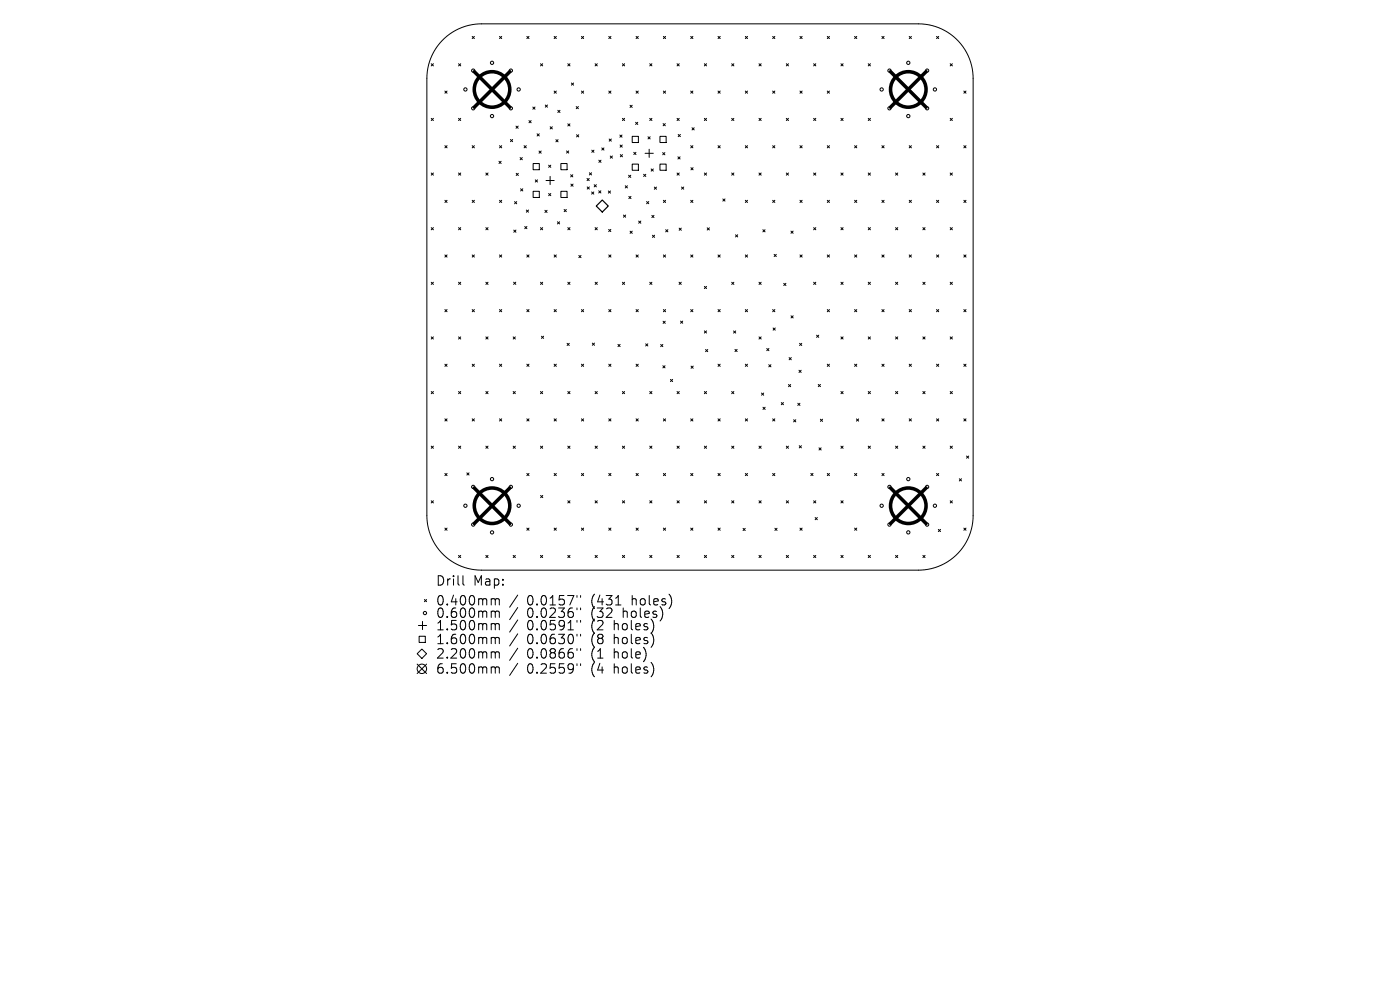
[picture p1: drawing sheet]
<svg xmlns="http://www.w3.org/2000/svg" width="297mm" height="210mm" viewBox="0 0 297 210" stroke-linecap="round" stroke-linejoin="round" font-family="sans-serif">
<defs><g id="words">
<g font-size="2.8">
<text x="92.5" y="124.5">Drill</text>
<text x="100.4" y="124.5">Map:</text>
<text x="92.5" y="128.7">0.400mm</text>
<text x="92.5" y="131.3">0.600mm</text>
<text x="111.7" y="128.7">0.0157&quot;</text>
<text x="111.7" y="131.3">0.0236&quot;</text>
<text x="125.4" y="128.7">(431</text>
<text x="125.4" y="131.3">(32</text>
<text x="132.1" y="131.3">holes)</text>
<text x="134" y="128.7">holes)</text>
<text x="92.5" y="133.9">1.500mm</text>
<text x="92.5" y="136.9">1.600mm</text>
<text x="111.7" y="133.9">0.0591&quot;</text>
<text x="111.7" y="136.9">0.0630&quot;</text>
<text x="125.4" y="133.9">(2</text>
<text x="125.4" y="136.9">(8</text>
<text x="130.2" y="133.9">holes)</text>
<text x="130.2" y="136.9">holes)</text>
<text x="92.5" y="139.9">2.200mm</text>
<text x="92.5" y="143.1">6.500mm</text>
<text x="111.7" y="139.9">0.0866&quot;</text>
<text x="111.7" y="143.1">0.2559&quot;</text>
<text x="125.4" y="139.9">(1</text>
<text x="125.4" y="143.1">(4</text>
<text x="130.2" y="139.9">hole)</text>
<text x="130.2" y="143.1">holes)</text>
</g>
</g></defs>
<g fill="none" stroke="#000" stroke-width=".21">
<path d="M91.5 13.5l.4 .5M91.9 13.5l-.4 .5M93.8 8.6a11.6 11.6 0 0 1 8.3-3.5h92.8a11.6 11.6 0 0 1 11.5 11.5v92.8a11.6 11.6 0 0 1-11.5 11.5h-92.8a11.6 11.6 0 0 1-11.5-11.5v-92.8a11.6 11.6 0 0 1 3.2-8zM94.4 19.3l.4 .5M94.8 19.3l-.4 .5M97.3 13.5l.4 .5M97.7 13.5l-.4 .5M100.2 7.7l.4 .5M100.6 7.7l-.4 .5M106 7.7l.4 .5M106.4 7.7l-.4 .5M111.8 7.7l.4 .5"/>
<path d="M112.2 7.7l-.4 .5M114.7 13.5l.4 .5M115.1 13.5l-.4 .5M117.6 7.7l.4 .5M117.6 19.3l.4 .5M118 7.7l-.4 .5M118 19.3l-.4 .5M120.5 13.5l.4 .5M120.9 13.5l-.4 .5M121.2 17.6l.5 .5M121.7 17.6l-.5 .5M123.4 7.7l.4 .5"/>
<path d="M123.4 19.3l.4 .5M123.8 7.7l-.4 .5M123.8 19.3l-.4 .5M126.3 13.5l.4 .5M126.7 13.5l-.4 .5M129.1 19.3l.5 .5M129.1 7.7l.5 .5M129.6 7.7l-.5 .5M129.6 19.3l-.5 .5M132 13.5l.5 .5M132.5 13.5l-.5 .5M134.9 19.3l.5 .5"/>
<path d="M134.9 7.7l.5 .5M135.4 19.3l-.5 .5M135.4 7.7l-.5 .5M137.8 13.5l.5 .5M138.3 13.5l-.5 .5M140.7 19.3l.5 .5M140.7 7.7l.5 .5M141.2 7.7l-.5 .5M141.2 19.3l-.5 .5M143.6 13.5l.5 .5M144.1 13.5l-.5 .5M146.5 19.3l.5 .5"/>
<path d="M146.5 7.7l.5 .5M147 7.7l-.5 .5M147 19.3l-.5 .5M149.4 13.5l.5 .5M149.9 13.5l-.5 .5M152.3 7.7l.5 .5M152.3 19.3l.5 .5M152.8 7.7l-.5 .5M152.8 19.3l-.5 .5M155.2 13.5l.5 .5M155.7 13.5l-.5 .5M158.1 7.7l.5 .5"/>
<path d="M158.1 19.3l.5 .5M158.6 19.3l-.5 .5M158.6 7.7l-.5 .5M161 13.5l.5 .5M161.5 13.5l-.5 .5M163.9 7.7l.5 .5M163.9 19.3l.5 .5M164.4 7.7l-.5 .5M164.4 19.3l-.5 .5M166.8 13.5l.5 .5M167.3 13.5l-.5 .5M169.7 19.3l.5 .5"/>
<path d="M169.7 7.7l.5 .5M170.2 7.7l-.5 .5M170.2 19.3l-.5 .5M172.6 13.5l.5 .5M173.1 13.5l-.5 .5M175.5 19.3l.5 .5M175.5 7.7l.5 .5M176 7.7l-.5 .5M176 19.3l-.5 .5M178.4 13.5l.5 .5M178.9 13.5l-.5 .5M181.3 7.7l.5 .5"/>
<path d="M181.8 7.7l-.5 .5M184.2 13.5l.5 .5M184.7 13.5l-.5 .5M187.1 7.7l.5 .5M187.6 7.7l-.5 .5M192.9 7.7l.4 .5M193.3 7.7l-.4 .5M198.7 7.7l.4 .5M199.1 7.7l-.4 .5M201.6 13.5l.4 .5M202 13.5l-.4 .5M204.5 19.3l.4 .5"/>
<path d="M204.9 19.3l-.4 .5M91.5 25.1l.4 .5M91.5 36.7l.4 .5M91.9 25.1l-.4 .5M91.9 36.7l-.4 .5M94.4 30.9l.4 .5M94.8 30.9l-.4 .5M97.3 25.1l.4 .5M97.3 36.7l.4 .5M97.7 25.1l-.4 .5M97.7 36.7l-.4 .5M100.2 30.9l.4 .5"/>
<path d="M100.6 30.9l-.4 .5M103.1 36.7l.4 .5M103.5 36.7l-.4 .5M105.9 34.2l.4 .5M106 30.9l.4 .5M106.3 34.2l-.4 .5M106.4 30.9l-.4 .5M108.3 29.6l.5 .5M108.8 29.6l-.5 .5M109.5 26.8l.4 .4M109.5 36.8l.5 .4M109.9 26.8l-.4 .4"/>
<path d="M110 36.8l-.5 .4M110.3 33.4l.5 .5M110.8 33.4l-.5 .5M111.2 30.9l.4 .5M111.6 30.9l-.4 .5M112.2 25.6l.5 .4M112.7 25.6l-.5 .4M113 22.7l.5 .5M113.1 34.7h1.3v1.3h-1.3zM113.5 22.7l-.5 .5M113.6 38.2l.4 .4M113.9 28.4l.5 .4"/>
<path d="M114 38.2l-.4 .4M114.3 32l.5 .5M114.4 28.4l-.5 .4M114.8 32l-.5 .5M115.7 22.3l.4 .4M115.8 38.3h1.8M116.1 22.3l-.4 .4M116.4 35l.5 .5M116.7 37.4v1.8M116.7 26.9l.5 .5M116.9 35l-.5 .5M117.2 26.9l-.5 .5"/>
<path d="M117.9 29.6l.5 .5M118.3 23.4l.5 .5M118.4 29.6l-.5 .5M118.8 23.4l-.5 .5M119 34.7h1.3v1.3h-1.3zM120.2 32l.5 .5M120.5 26.3l.4 .4M120.7 32l-.5 .5M120.9 26.3l-.4 .4M121.1 37.1l.4 .4M121.1 39l.5 .5M121.5 37.1l-.4 .4"/>
<path d="M121.6 39l-.5 .5M122.2 22.6l.5 .5M122.3 28.6l.5 .4M122.7 22.6l-.5 .5M122.8 28.6l-.5 .4M124.5 37.9l.5 .4M124.6 39.7l.4 .4M125 37.9l-.5 .4M125 36.6l.5 .5M125 39.7l-.4 .4M125.5 36.6l-.5 .5M125.5 31.9l.5 .4"/>
<path d="M126 31.9l-.5 .4M126.1 39.2l.4 .4M126.5 39.2l-.4 .4M127 34l.5 .4M127.5 34l-.5 .4M127.7 31.4l.4 .4M128.1 31.4l-.4 .4M129.2 29.5l.5 .5M129.5 33.1l.4 .5M129.7 29.5l-.5 .5M129.9 33.1l-.4 .5M131.5 28.6l.5 .5"/>
<path d="M131.5 30.8l.5 .4M131.6 32.8l.5 .5M132 28.6l-.5 .5M132 30.8l-.5 .4M132 25.1l.5 .5M132.1 32.8l-.5 .5M132.5 25.1l-.5 .5M132.6 39.4l.5 .5M133.1 39.4l-.5 .5M133.4 37.2l.4 .4M133.7 22.3l.4 .5M133.8 37.2l-.4 .4"/>
<path d="M134.1 22.3l-.4 .5M134.1 28.9h1.3v1.3h-1.3zM134.1 34.8h1.3v1.3h-1.3zM134.5 32.3l.4 .5M134.8 25.9l.5 .5M134.9 32.3l-.4 .5M135.3 25.9l-.5 .5M136.5 37l.5 .4M136.9 32.5h1.7M137 37l-.5 .4M137.5 29l.4 .5M137.7 31.7v1.7"/>
<path d="M137.8 25.1l.5 .5M137.9 29l-.4 .5M138.1 35.8l.5 .5M138.3 25.1l-.5 .5M138.6 35.8l-.5 .5M138.8 39.7l.5 .4M139.3 39.7l-.5 .4M140 28.9h1.3v1.3h-1.3zM140 34.8h1.3v1.3h-1.3zM140.6 32.4l.4 .4M140.7 26.2l.4 .5M141 32.4l-.4 .4"/>
<path d="M141.1 26.2l-.4 .5M143.6 25.1l.5 .5M143.6 36.7l.5 .5M143.8 33.3l.5 .4M143.9 28.5l.4 .5M144.1 25.1l-.5 .5M144.1 36.7l-.5 .5M144.3 33.3l-.5 .4M144.3 28.5l-.4 .5M144.6 39.7l.4 .4M145 39.7l-.4 .4M146.5 30.9l.5 .5"/>
<path d="M146.6 35.6l.4 .4M146.8 27.1l.5 .5M147 30.9l-.5 .5M147 35.6l-.4 .4M147.3 27.1l-.5 .5M149.4 36.7l.5 .5M149.4 25.1l.5 .5M149.9 25.1l-.5 .5M149.9 36.7l-.5 .5M152.3 30.9l.5 .5M152.8 30.9l-.5 .5M155.2 36.7l.5 .5"/>
<path d="M155.2 25.1l.5 .5M155.7 36.7l-.5 .5M155.7 25.1l-.5 .5M158.1 30.9l.5 .5M158.6 30.9l-.5 .5M161 25.1l.5 .5M161 36.7l.5 .5M161.5 25.1l-.5 .5M161.5 36.7l-.5 .5M163.9 30.9l.5 .5M164.4 30.9l-.5 .5M166.8 25.1l.5 .5"/>
<path d="M166.8 36.7l.5 .5M167.3 25.1l-.5 .5M167.3 36.7l-.5 .5M169.7 30.9l.5 .5M170.2 30.9l-.5 .5M172.6 25.1l.5 .5M172.6 36.7l.5 .5M173.1 36.7l-.5 .5M173.1 25.1l-.5 .5M175.5 30.9l.5 .5M176 30.9l-.5 .5M178.4 25.1l.5 .5"/>
<path d="M178.4 36.7l.5 .5M178.9 36.7l-.5 .5M178.9 25.1l-.5 .5M181.3 30.9l.5 .5M181.8 30.9l-.5 .5M184.2 25.1l.5 .5M184.2 36.7l.5 .5M184.7 25.1l-.5 .5M184.7 36.7l-.5 .5M187.1 30.9l.5 .5M187.6 30.9l-.5 .5M190 36.7l.5 .5"/>
<path d="M190.5 36.7l-.5 .5M192.9 30.9l.4 .5M193.3 30.9l-.4 .5M195.8 36.7l.4 .5M196.2 36.7l-.4 .5M198.7 30.9l.4 .5M199.1 30.9l-.4 .5M201.6 25.1l.4 .5M201.6 36.7l.4 .5M202 25.1l-.4 .5M202 36.7l-.4 .5M204.5 30.9l.4 .5"/>
<path d="M204.9 30.9l-.4 .5M91.5 48.3l.4 .4M91.5 59.9l.4 .4M91.9 48.3l-.4 .4M91.9 59.9l-.4 .4M94.4 42.5l.4 .5M94.4 54.1l.4 .4M94.8 42.5l-.4 .5M94.8 54.1l-.4 .4M97.3 48.3l.4 .4M97.3 59.9l.4 .4M97.7 48.3l-.4 .4"/>
<path d="M97.7 59.9l-.4 .4M100.2 42.5l.4 .5M100.2 54.1l.4 .4M100.6 42.5l-.4 .5M100.6 54.1l-.4 .4M103.1 48.3l.4 .4M103.1 59.9l.4 .4M103.5 48.3l-.4 .4M103.5 59.9l-.4 .4M106 42.5l.4 .5M106 54.1l.4 .4M106.4 42.5l-.4 .5"/>
<path d="M106.4 54.1l-.4 .4M109 59.9l.4 .4M109 48.8l.5 .5M109.2 42.8l.4 .4M109.4 59.9l-.4 .4M109.5 48.8l-.5 .5M109.6 42.8l-.4 .4M110.4 40l.5 .5M110.9 40l-.5 .5M111.3 48.1l.5 .4M111.7 44.6l.4 .4M111.8 54.1l.4 .4"/>
<path d="M111.8 48.1l-.5 .4M112.1 44.6l-.4 .4M112.2 54.1l-.4 .4M113.1 40.6h1.3v1.3h-1.3zM114.7 48.3l.4 .4M114.7 59.9l.4 .4M115.1 48.3l-.4 .4M115.1 59.9l-.4 .4M115.6 44.6l.5 .5M116.1 44.6l-.5 .5M116.4 41.1l.5 .4M116.9 41.1l-.5 .4"/>
<path d="M117.6 54.1l.4 .4M118 54.1l-.4 .4M118.3 47l.4 .5M118.7 47l-.4 .5M119 40.6h1.3v1.3h-1.3zM119.7 44.4l.4 .5M120.1 44.4l-.4 .5M120.5 48.3l.4 .4M120.5 59.9l.4 .4M120.9 48.3l-.4 .4M120.9 59.9l-.4 .4M122.8 54.2l.5 .5"/>
<path d="M123.3 54.2l-.5 .5M125.5 40.7l.5 .5M126 40.7l-.5 .5M126.3 48.3l.4 .4M126.3 59.9l.4 .4M126.7 48.3l-.4 .4M126.7 59.9l-.4 .4M127 40.5l.5 .4M127.5 40.5l-.5 .4M129.1 40.5l.4 .5M129.1 48.7l.5 .4M129.1 54.1l.5 .4"/>
<path d="M129.5 40.5l-.4 .5M129.6 48.7l-.5 .4M129.6 54.1l-.5 .4M132 59.9l.5 .4M132.3 45.6l.4 .5M132.5 59.9l-.5 .4M132.7 45.6l-.4 .5M133.4 41.7l.5 .4M133.7 49l.4 .5M133.9 41.7l-.5 .4M134.1 49l-.4 .5M134.9 54.1l.5 .4"/>
<path d="M135.4 54.1l-.5 .4M135.5 46.9l.5 .5M136 46.9l-.5 .5M137.2 42.8l.4 .4M137.6 42.8l-.4 .4M137.8 59.9l.5 .4M138.3 45.7l.4 .5M138.3 59.9l-.5 .4M138.4 49.9l.5 .5M138.7 45.7l-.4 .5M138.9 49.9l-.5 .5M140.7 54.1l.5 .4"/>
<path d="M140.7 42.5l.5 .5M141.2 42.5l-.5 .5M141.2 54.1l-.5 .4M141.2 48.7l.5 .5M141.7 48.7l-.5 .5M144.1 59.9l.4 .4M144.1 48.4l.4 .5M144.5 59.9l-.4 .4M144.5 48.4l-.4 .5M146.5 42.5l.5 .5M146.5 54.1l.5 .4M147 54.1l-.5 .4"/>
<path d="M147 42.5l-.5 .5M150 48.3l.5 .5M150.5 48.3l-.5 .5M152.3 54.1l.5 .4M152.8 54.1l-.5 .4M153.3 42.2l.5 .5M153.8 42.2l-.5 .5M155.2 59.9l.5 .4M155.7 59.9l-.5 .4M156 49.8l.5 .5M156.5 49.8l-.5 .5M158.1 42.5l.5 .5"/>
<path d="M158.1 54.1l.5 .4M158.6 42.5l-.5 .5M158.6 54.1l-.5 .4M161 59.9l.5 .4M161.5 59.9l-.5 .4M161.8 48.7l.5 .5M162.3 48.7l-.5 .5M163.9 42.5l.5 .5M164.2 54l.5 .4M164.4 42.5l-.5 .5M164.7 54l-.5 .4M167.8 49l.5 .5"/>
<path d="M168.3 49l-.5 .5M169.7 42.5l.5 .5M169.7 54.1l.5 .4M170.2 54.1l-.5 .4M170.2 42.5l-.5 .5M172.6 48.3l.5 .4M172.6 59.9l.5 .4M173.1 59.9l-.5 .4M173.1 48.3l-.5 .4M175.5 54.1l.5 .4M175.5 42.5l.5 .5M176 42.5l-.5 .5"/>
<path d="M176 54.1l-.5 .4M178.4 48.3l.5 .4M178.4 59.9l.5 .4M178.9 48.3l-.5 .4M178.9 59.9l-.5 .4M181.3 54.1l.5 .4M181.3 42.5l.5 .5M181.8 42.5l-.5 .5M181.8 54.1l-.5 .4M184.2 48.3l.5 .4M184.2 59.9l.5 .4M184.7 48.3l-.5 .4"/>
<path d="M184.7 59.9l-.5 .4M187.1 42.5l.5 .5M187.1 54.1l.5 .4M187.6 42.5l-.5 .5M187.6 54.1l-.5 .4M190 48.3l.5 .4M190 59.9l.5 .4M190.5 48.3l-.5 .4M190.5 59.9l-.5 .4M192.9 42.5l.4 .5M192.9 54.1l.4 .4M193.3 54.1l-.4 .4"/>
<path d="M193.3 42.5l-.4 .5M195.8 48.3l.4 .4M195.8 59.9l.4 .4M196.2 59.9l-.4 .4M196.2 48.3l-.4 .4M198.7 42.5l.4 .5M198.7 54.1l.4 .4M199.1 42.5l-.4 .5M199.1 54.1l-.4 .4M201.6 48.3l.4 .4M201.6 59.9l.4 .4M202 48.3l-.4 .4"/>
<path d="M202 59.9l-.4 .4M204.5 42.5l.4 .5M204.5 54.1l.4 .4M204.9 42.5l-.4 .5M204.9 54.1l-.4 .4M91.5 71.5l.4 .4M91.9 71.5l-.4 .4M94.4 65.7l.4 .4M94.4 77.3l.4 .4M94.8 65.7l-.4 .4M94.8 77.3l-.4 .4M97.3 71.5l.4 .4"/>
<path d="M97.7 71.5l-.4 .4M100.2 65.7l.4 .4M100.2 77.3l.4 .4M100.6 65.7l-.4 .4M100.6 77.3l-.4 .4M103.1 71.5l.4 .4M103.5 71.5l-.4 .4M106 65.7l.4 .4M106 77.3l.4 .4M106.4 65.7l-.4 .4M106.4 77.3l-.4 .4M108.9 71.5l.4 .4"/>
<path d="M109.3 71.5l-.4 .4M111.8 77.3l.4 .4M111.8 65.7l.4 .4M112.2 65.7l-.4 .4M112.2 77.3l-.4 .4M114.9 71.3l.4 .5M115.3 71.3l-.4 .5M117.6 77.3l.4 .4M117.6 65.7l.4 .4M118 65.7l-.4 .4M118 77.3l-.4 .4M120.3 72.8l.5 .5"/>
<path d="M120.8 72.8l-.5 .5M123.4 65.7l.4 .4M123.4 77.3l.4 .4M123.8 65.7l-.4 .4M123.8 77.3l-.4 .4M125.7 72.8l.4 .4M126.1 72.8l-.4 .4M129.1 65.7l.5 .4M129.1 77.3l.5 .4M129.6 65.7l-.5 .4M129.6 77.3l-.5 .4M131.1 73.1l.5 .4"/>
<path d="M131.6 73.1l-.5 .4M134.9 65.7l.5 .4M134.9 77.3l.5 .4M135.4 65.7l-.5 .4M135.4 77.3l-.5 .4M137 72.9l.4 .5M137.4 72.9l-.4 .5M140.2 73.1l.4 .4M140.6 73.1l-.4 .4M140.6 77.6l.5 .4M140.7 68.1l.4 .5M140.7 65.7l.5 .4"/>
<path d="M141.1 77.6l-.5 .4M141.1 68.1l-.4 .5M141.2 65.7l-.5 .4M144.4 68.1l.4 .5M144.8 68.1l-.4 .5M146.5 65.7l.5 .4M146.6 77.7l.5 .4M147 65.7l-.5 .4M147.1 77.7l-.5 .4M149.4 60.8l.5 .4M149.4 70.2l.5 .5M149.7 74.1l.4 .5"/>
<path d="M149.9 60.8l-.5 .4M149.9 70.2l-.5 .5M150.1 74.1l-.4 .5M152.3 65.7l.5 .4M152.3 77.3l.5 .4M152.8 65.7l-.5 .4M152.8 77.3l-.5 .4M155.6 70.2l.5 .5M155.9 74.1l.5 .5M156.1 70.2l-.5 .5M156.4 74.1l-.5 .5M158.1 77.3l.5 .4"/>
<path d="M158.1 65.7l.5 .4M158.6 65.7l-.5 .4M158.6 77.3l-.5 .4M161 71.5l.5 .4M161.5 71.5l-.5 .4M162.7 73.9l.4 .5M163.1 77.4l.5 .4M163.1 73.9l-.4 .5M163.6 77.4l-.5 .4M163.9 65.7l.5 .4M164 69.6l.5 .4M164.4 65.7l-.5 .4"/>
<path d="M164.5 69.6l-.5 .4M166.3 60.1l.4 .5M166.7 60.1l-.4 .5M167.4 75.9l.5 .4M167.8 67l.5 .5M167.9 75.9l-.5 .4M168.3 67l-.5 .5M169.5 78.5l.5 .5M169.6 72.8l.5 .5M170 78.5l-.5 .5M170.1 72.8l-.5 .5M173.2 71.1l.5 .5"/>
<path d="M173.7 71.1l-.5 .5M175.5 65.7l.5 .4M175.5 77.3l.5 .4M176 65.7l-.5 .4M176 77.3l-.5 .4M178.4 71.5l.5 .4M178.9 71.5l-.5 .4M181.3 65.7l.5 .4M181.3 77.3l.5 .4M181.8 65.7l-.5 .4M181.8 77.3l-.5 .4M184.2 71.5l.5 .4"/>
<path d="M184.7 71.5l-.5 .4M187.1 65.7l.5 .4M187.1 77.3l.5 .4M187.6 65.7l-.5 .4M187.6 77.3l-.5 .4M190 71.5l.5 .4M190.5 71.5l-.5 .4M192.9 77.3l.4 .4M192.9 65.7l.4 .4M193.3 65.7l-.4 .4M193.3 77.3l-.4 .4M195.8 71.5l.4 .4"/>
<path d="M196.2 71.5l-.4 .4M198.7 77.3l.4 .4M198.7 65.7l.4 .4M199.1 65.7l-.4 .4M199.1 77.3l-.4 .4M201.6 71.5l.4 .4M202 71.5l-.4 .4M204.5 65.7l.4 .4M204.5 77.3l.4 .4M204.9 77.3l-.4 .4M204.9 65.7l-.4 .4M91.5 83.1l.4 .4"/>
<path d="M91.5 94.6l.4 .5M91.9 83.1l-.4 .4M91.9 94.6l-.4 .5M94.4 88.8l.4 .5M94.8 88.8l-.4 .5M97.3 83.1l.4 .4M97.3 94.6l.4 .5M97.7 83.1l-.4 .4M97.7 94.6l-.4 .5M100.2 88.8l.4 .5M100.6 88.8l-.4 .5M103.1 94.6l.4 .5"/>
<path d="M103.1 83.1l.4 .4M103.5 83.1l-.4 .4M103.5 94.6l-.4 .5M106 88.8l.4 .5M106.4 88.8l-.4 .5M108.9 83.1l.4 .4M108.9 94.6l.4 .5M109.3 83.1l-.4 .4M109.3 94.6l-.4 .5M111.8 88.8l.4 .5M112.2 88.8l-.4 .5M114.7 83.1l.4 .4"/>
<path d="M114.7 94.6l.4 .5M115.1 83.1l-.4 .4M115.1 94.6l-.4 .5M117.6 88.8l.4 .5M118 88.8l-.4 .5M120.5 83.1l.4 .4M120.5 94.6l.4 .5M120.9 94.6l-.4 .5M120.9 83.1l-.4 .4M123.4 88.8l.4 .5M123.8 88.8l-.4 .5M126.3 83.1l.4 .4"/>
<path d="M126.3 94.6l.4 .5M126.7 94.6l-.4 .5M126.7 83.1l-.4 .4M129.1 88.8l.5 .5M129.6 88.8l-.5 .5M132 83.1l.5 .4M132 94.6l.5 .5M132.5 83.1l-.5 .4M132.5 94.6l-.5 .5M134.9 88.8l.5 .5M135.4 88.8l-.5 .5M137.8 94.6l.5 .5"/>
<path d="M137.8 83.1l.5 .4M138.3 83.1l-.5 .4M138.3 94.6l-.5 .5M140.7 88.8l.5 .5M141.2 88.8l-.5 .5M142.2 80.5l.5 .4M142.7 80.5l-.5 .4M143.6 94.6l.5 .5M143.6 83.1l.5 .4M144.1 83.1l-.5 .4M144.1 94.6l-.5 .5M146.5 88.8l.5 .5"/>
<path d="M147 88.8l-.5 .5M149.4 83.1l.5 .4M149.4 94.6l.5 .5M149.9 83.1l-.5 .4M149.9 94.6l-.5 .5M152.3 88.8l.5 .5M152.8 88.8l-.5 .5M155.2 94.6l.5 .5M155.2 83.1l.5 .4M155.7 83.1l-.5 .4M155.7 94.6l-.5 .5M158.1 88.8l.5 .5"/>
<path d="M158.6 88.8l-.5 .5M161 94.6l.5 .5M161.5 94.6l-.5 .5M161.6 83.4l.4 .4M161.9 86.4l.4 .5M162 83.4l-.4 .4M162.3 86.4l-.4 .5M163.9 88.8l.5 .5M164.4 88.8l-.5 .5M165.7 85.4l.5 .5M166.2 85.4l-.5 .5M166.8 94.6l.5 .5"/>
<path d="M167.3 81.6l.4 .4M167.3 94.6l-.5 .5M167.7 81.6l-.4 .4M168.4 89l.4 .5M168.8 89l-.4 .5M169.2 85.5l.5 .5M169.6 94.5l.4 .5M169.7 85.5l-.5 .5M170 94.5l-.4 .5M173.6 81.6l.5 .4M173.7 95l.5 .5M174 88.9l.5 .5"/>
<path d="M174.1 81.6l-.5 .4M174.2 95l-.5 .5M174.5 88.9l-.5 .5M178.4 83.1l.5 .4M178.4 94.6l.5 .5M178.9 83.1l-.5 .4M178.9 94.6l-.5 .5M181.7 88.9l.5 .4M182.2 88.9l-.5 .4M184.2 83.1l.5 .4M184.2 94.6l.5 .5M184.7 94.6l-.5 .5"/>
<path d="M184.7 83.1l-.5 .4M187.1 88.8l.5 .5M187.6 88.8l-.5 .5M190 83.1l.5 .4M190 94.6l.5 .5M190.5 83.1l-.5 .4M190.5 94.6l-.5 .5M192.9 88.8l.4 .5M193.3 88.8l-.4 .5M195.8 83.1l.4 .4M195.8 94.6l.4 .5M196.2 83.1l-.4 .4"/>
<path d="M196.2 94.6l-.4 .5M198.7 88.8l.4 .5M199.1 88.8l-.4 .5M201.6 83.1l.4 .4M201.6 94.6l.4 .5M202 83.1l-.4 .4M202 94.6l-.4 .5M204.5 88.8l.4 .5M204.9 88.8l-.4 .5M205 96.7l.5 .5M205.5 96.7l-.5 .5M91.5 106.2l.4 .5"/>
<path d="M91.9 106.2l-.4 .5M94.4 100.4l.4 .5M94.4 112l.4 .5M94.8 100.4l-.4 .5M94.8 112l-.4 .5M97.3 117.8l.4 .5M97.7 117.8l-.4 .5M99 100.3l.5 .5M99.5 100.3l-.5 .5M103.1 117.8l.4 .5M103.5 117.8l-.4 .5M108.9 117.8l.4 .5"/>
<path d="M109.3 117.8l-.4 .5M111.8 100.4l.4 .5M111.8 112l.4 .5M112.2 100.4l-.4 .5M112.2 112l-.4 .5M114.7 117.8l.4 .5M114.7 105.1l.4 .5M115.1 117.8l-.4 .5M115.1 105.1l-.4 .5M117.6 112l.4 .5M117.6 100.4l.4 .5M118 100.4l-.4 .5"/>
<path d="M118 112l-.4 .5M120.5 106.2l.4 .5M120.5 117.8l.4 .5M120.9 106.2l-.4 .5M120.9 117.8l-.4 .5M123.4 112l.4 .5M123.4 100.4l.4 .5M123.8 100.4l-.4 .5M123.8 112l-.4 .5M126.3 106.2l.4 .5M126.3 117.8l.4 .5M126.7 106.2l-.4 .5"/>
<path d="M126.7 117.8l-.4 .5M129.1 100.4l.5 .5M129.1 112l.5 .5M129.6 100.4l-.5 .5M129.6 112l-.5 .5M132 106.2l.5 .5M132 117.8l.5 .5M132.5 106.2l-.5 .5M132.5 117.8l-.5 .5M134.9 100.4l.5 .5M134.9 112l.5 .5M135.4 100.4l-.5 .5"/>
<path d="M135.4 112l-.5 .5M137.8 106.2l.5 .5M137.8 117.8l.5 .5M138.3 106.2l-.5 .5M138.3 117.8l-.5 .5M140.7 100.4l.5 .5M140.7 112l.5 .5M141.2 100.4l-.5 .5M141.2 112l-.5 .5M143.6 106.2l.5 .5M143.6 117.8l.5 .5M144.1 106.2l-.5 .5"/>
<path d="M144.1 117.8l-.5 .5M146.5 100.4l.5 .5M146.5 112l.5 .5M147 100.4l-.5 .5M147 112l-.5 .5M149.4 106.2l.5 .5M149.4 117.8l.5 .5M149.9 106.2l-.5 .5M149.9 117.8l-.5 .5M152.3 100.4l.5 .5M152.3 112l.5 .5M152.8 100.4l-.5 .5"/>
<path d="M152.8 112l-.5 .5M155.2 117.8l.5 .5M155.2 106.2l.5 .5M155.7 106.2l-.5 .5M155.7 117.8l-.5 .5M157.6 112.1l.5 .4M158.1 112.1l-.5 .4M158.1 100.4l.5 .5M158.6 100.4l-.5 .5M161 117.8l.5 .5M161 106.2l.5 .5M161.5 106.2l-.5 .5"/>
<path d="M161.5 117.8l-.5 .5M163.9 100.4l.5 .5M164.4 100.4l-.5 .5M164.4 112.1l.5 .4M164.9 112.1l-.5 .4M166.8 106.2l.5 .5M166.8 117.8l.5 .5M167.3 106.2l-.5 .5M167.3 117.8l-.5 .5M169.7 112l.5 .5M170.2 112l-.5 .5M172 100.4l.5 .5"/>
<path d="M172.5 100.4l-.5 .5M172.6 106.2l.5 .5M172.6 117.8l.5 .5M172.9 109.8l.5 .4M173.1 106.2l-.5 .5M173.1 117.8l-.5 .5M173.4 109.8l-.5 .4M175.5 100.4l.5 .5M176 100.4l-.5 .5M178.4 106.2l.5 .5M178.4 117.8l.5 .5M178.9 106.2l-.5 .5"/>
<path d="M178.9 117.8l-.5 .5M181.3 100.4l.5 .5M181.3 112l.5 .5M181.8 100.4l-.5 .5M181.8 112l-.5 .5M184.2 117.8l.5 .5M184.7 117.8l-.5 .5M187.1 100.4l.5 .5M187.6 100.4l-.5 .5M190 117.8l.5 .5M190.5 117.8l-.5 .5M195.8 117.8l.4 .5"/>
<path d="M196.2 117.8l-.4 .5M198.7 100.4l.4 .5M199.1 112.3l.4 .5M199.1 100.4l-.4 .5M199.5 112.3l-.4 .5M201.6 106.2l.4 .5M202 106.2l-.4 .5M203.5 101.6l.5 .4M204 101.6l-.5 .4M204.5 112l.4 .5M204.9 112l-.4 .5M88.5 138.7l1-1 1 1-1 1z"/>
<path d="M88.8 132.7h1.7M88.9 135h1.3v1.3h-1.3zM89.6 131.8v1.8M90 127.2l.5 .4M90.5 127.2l-.5 .4M98.2 122.1v1.7l.3 .3M104.8 127l.3 .3M104.8 129.6l.3 .3M104.8 132.3l.3 .3M104.8 135.2l.3 .3M104.8 138.3l.3 .3M105.1 127.3v1"/>
<path d="M105.1 129.9v1.1M105.1 132.6v1M105.1 135.5v1M105.1 138.6v1M105.1 127.3l.3-.3 .4 .1 .1 1.2M105.1 129.9l.3-.3 .4 .1 .1 1.3M105.1 132.6l.3-.3 .4 .1 .1 1.2M105.1 135.5l.3-.3 .4 .1 .1 1.2M105.1 138.6l.3-.3 .4 .1 .1 1.2M109.8 126.2l-1.7 2.6M109.8 128.9l-1.7 2.5M109.8 131.5l-1.7 2.6"/>
<path d="M109.8 134.5l-1.7 2.5M109.8 137.5l-1.7 2.6M122.4 126.3v.4M122.4 129v.4M122.4 131.6v.4M122.4 134.5v.4M122.4 137.6v.4M123.2 126.3v.4M123.2 129v.4M123.2 131.6v.4M123.2 134.5v.4M123.2 137.6v.4"/>
<path d="M130.6 128.3h1.1M138.6 135.1v1.4M138.7 132.7l-.1 .8M140.6 130l-.1 .9M142.4 126.9v1.3M88.5 140.9l2 2M90.5 140.9l-2 2M104.8 141.5l.3 .3M105.1 141.8v1M105.1 141.8l.3-.3 .4 .1 .1 1.2M109.8 140.7l-1.7 2.6M122.4 140.8v.4"/>
<path d="M123.2 140.8v.4M138.6 141.4v1.3"/>
<circle cx="98.7" cy="19" r=".35"/>
<circle cx="100.4" cy="15" r=".35"/>
<circle cx="104.4" cy="13.3" r=".35"/>
<circle cx="108.4" cy="15" r=".35"/>
<circle cx="110" cy="19" r=".35"/>
<circle cx="187" cy="19" r=".35"/>
<circle cx="188.7" cy="15" r=".35"/>
<circle cx="192.7" cy="13.3" r=".35"/>
<circle cx="196.7" cy="15" r=".35"/>
<circle cx="198.3" cy="19" r=".35"/>
<circle cx="100.4" cy="23" r=".35"/>
<circle cx="104.4" cy="24.6" r=".35"/>
<circle cx="108.4" cy="23" r=".35"/>
<circle cx="188.7" cy="23" r=".35"/>
<circle cx="192.7" cy="24.6" r=".35"/>
<circle cx="196.7" cy="23" r=".35"/>
<circle cx="98.7" cy="107.3" r=".35"/>
<circle cx="100.4" cy="103.3" r=".35"/>
<circle cx="100.4" cy="111.3" r=".35"/>
<circle cx="104.4" cy="112.9" r=".35"/>
<circle cx="104.4" cy="101.6" r=".35"/>
<circle cx="108.4" cy="103.3" r=".35"/>
<circle cx="108.4" cy="111.3" r=".35"/>
<circle cx="110" cy="107.3" r=".35"/>
<circle cx="187" cy="107.3" r=".35"/>
<circle cx="188.7" cy="103.3" r=".35"/>
<circle cx="188.7" cy="111.3" r=".35"/>
<circle cx="192.7" cy="112.9" r=".35"/>
<circle cx="192.7" cy="101.6" r=".35"/>
<circle cx="196.7" cy="103.3" r=".35"/>
<circle cx="196.7" cy="111.3" r=".35"/>
<circle cx="198.3" cy="107.3" r=".35"/>
<circle cx="90.2" cy="130" r=".35"/>
<circle cx="89.5" cy="141.9" r="1"/>
</g>
<path d="M126.5 43.7l1.3-1.3 1.2 1.3-1.2 1.3z" fill="none" stroke="#000" stroke-width=".25"/>
<g fill="none" stroke="#000" stroke-width=".75">
<path d="M100.6 15.2l7.5 7.5M108.1 15.2l-7.5 7.5M188.9 15.2l7.6 7.5M196.5 15.2l-7.6 7.5M100.6 103.5l7.5 7.5M108.1 103.5l-7.5 7.5M188.9 103.5l7.6 7.5M196.5 103.5l-7.6 7.5"/>
<circle cx="104.4" cy="19" r="3.8"/>
<circle cx="192.7" cy="19" r="3.8"/>
<circle cx="104.4" cy="107.3" r="3.8"/>
<circle cx="192.7" cy="107.3" r="3.8"/>
</g>
<use href="#words"/>
</svg>
